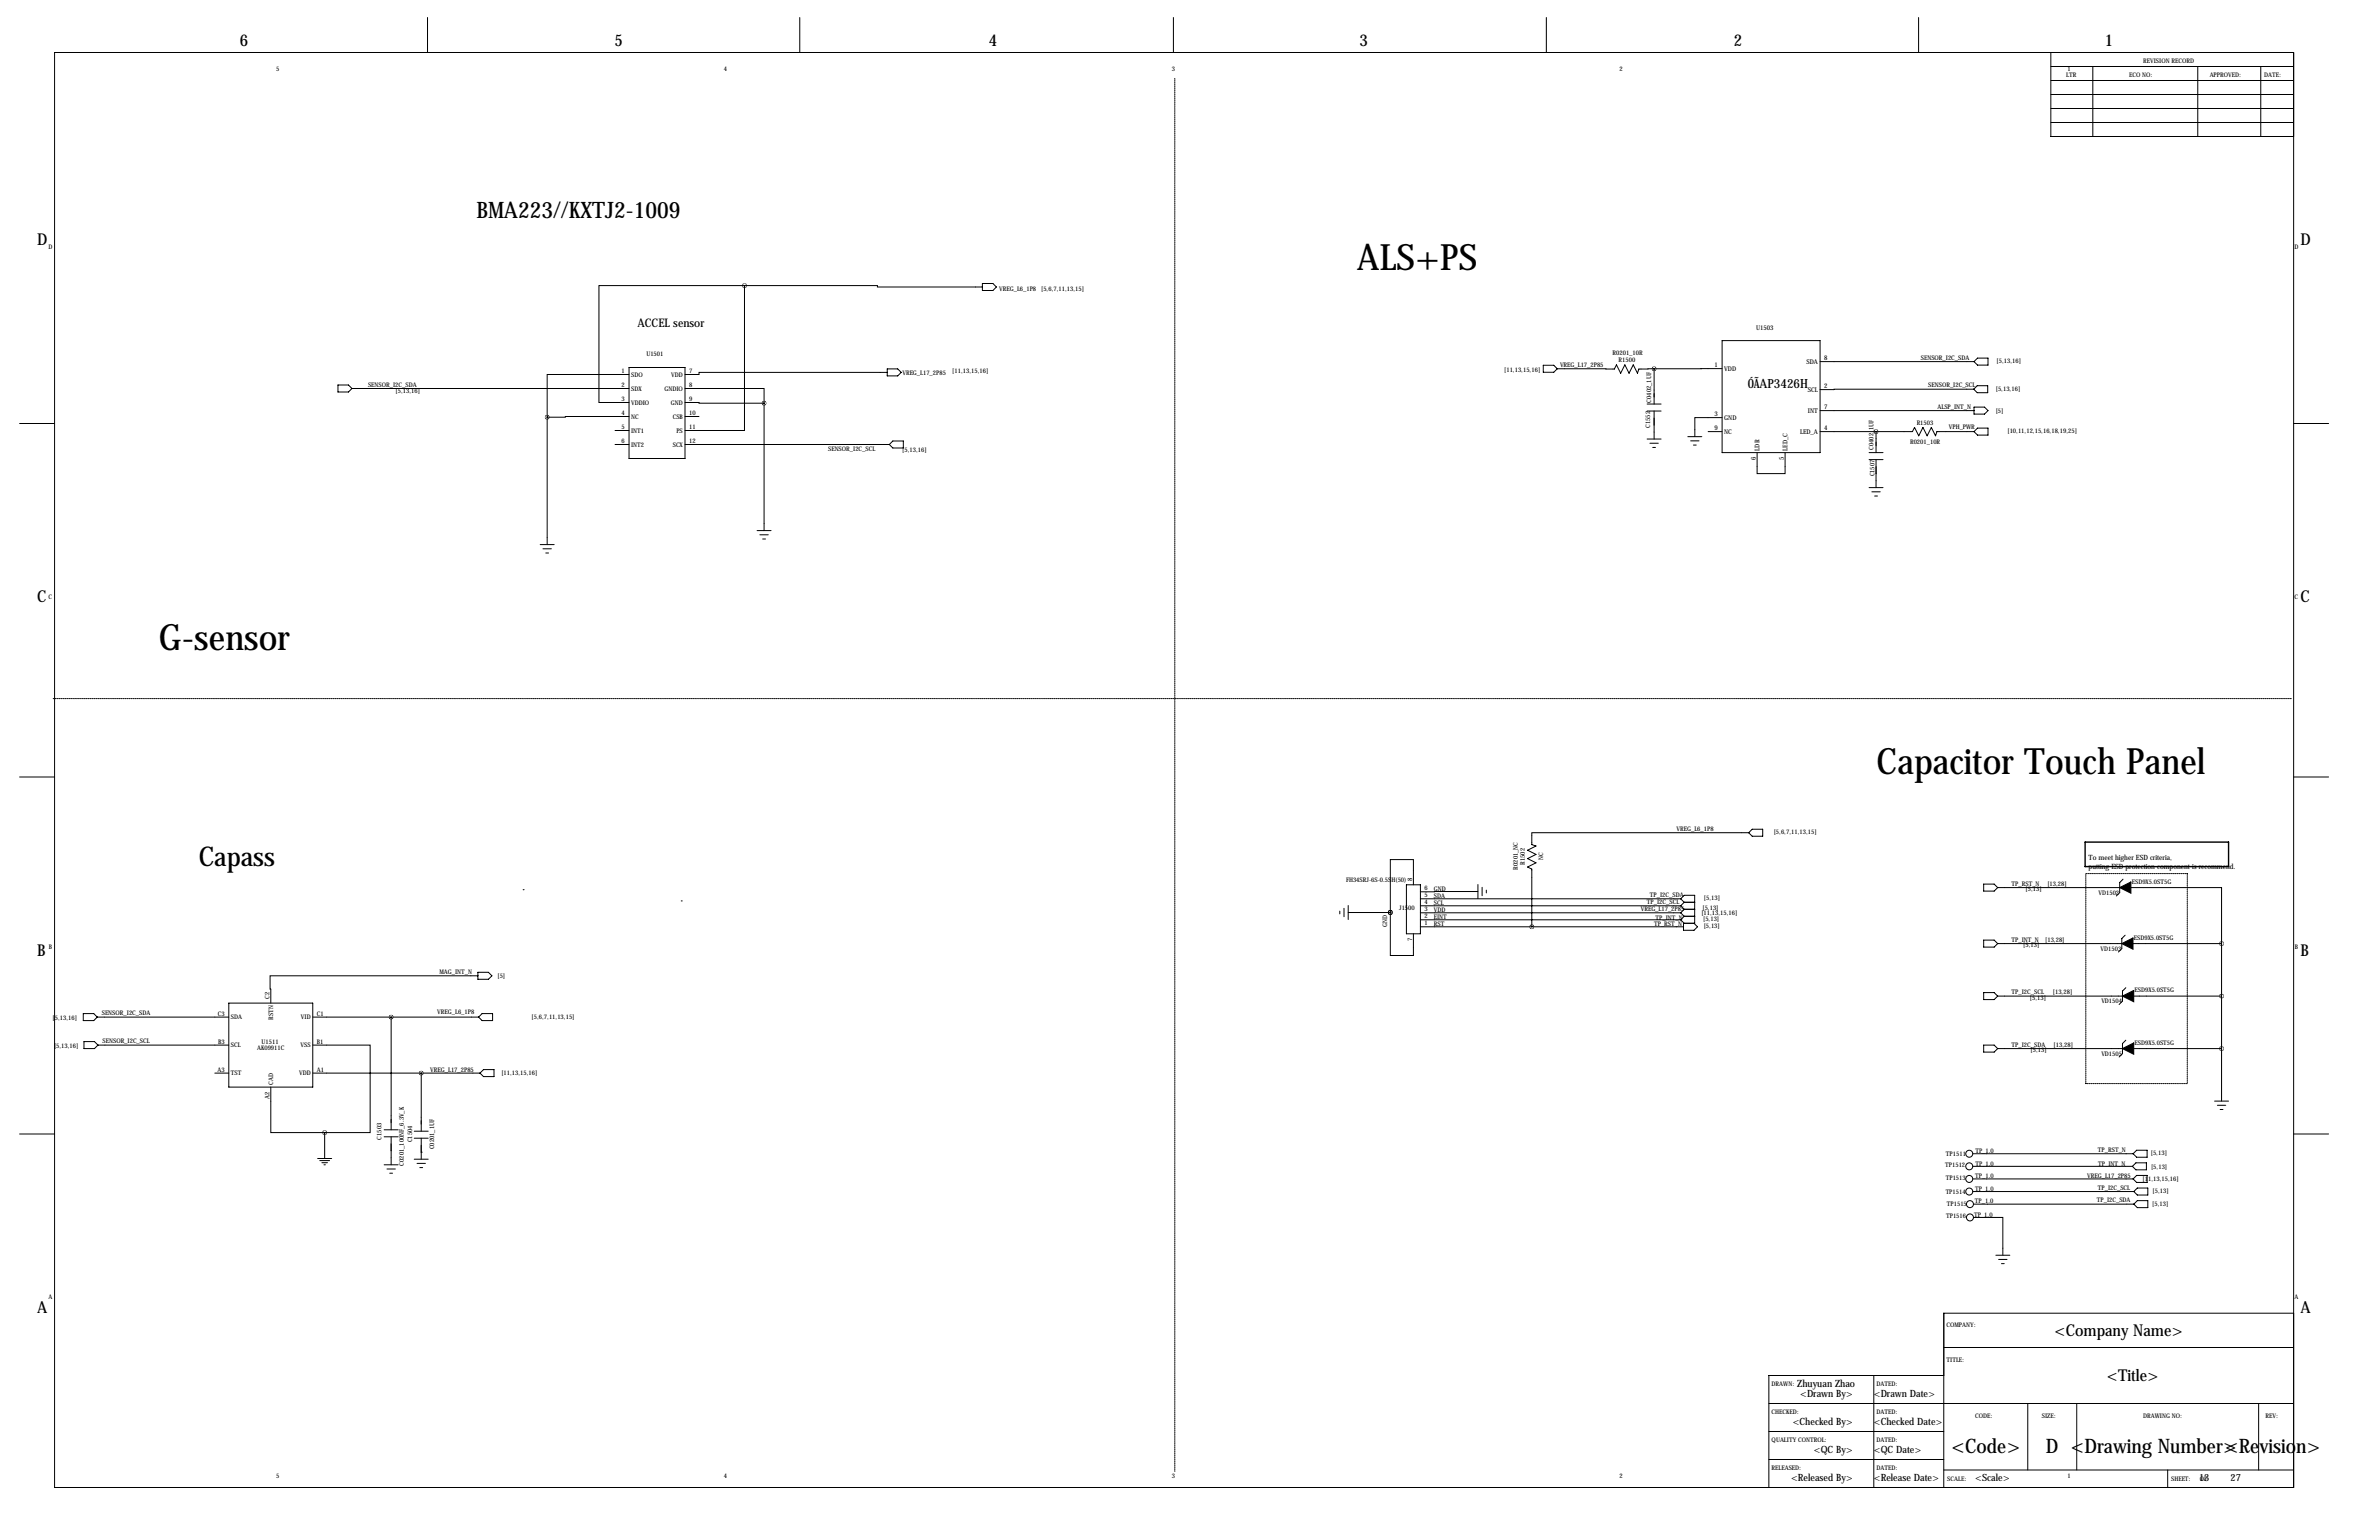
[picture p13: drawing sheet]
<svg xmlns="http://www.w3.org/2000/svg" width="864mm" height="559mm" viewBox="0 0 864 559" stroke-linecap="round" stroke-linejoin="round" font-family="sans-serif">
<defs><g id="words">
<g font-size="13.2">
<text x="492.6" y="98">ALS+PS</text>
<text x="57.7" y="235.7">G-sensor</text>
<text x="681.2" y="280.7">Capacitor Touch Panel</text>
</g>
<text font-size="9.9" x="72.1" y="314.2">Capass</text>
<text font-size="8.2" x="173" y="79.2">BMA223//KXTJ2-1009</text>
<g font-size="7.3">
<text x="708.4" y="527.1">&lt;Code&gt;</text>
<text x="742.7" y="527.1">D &lt;Drawing Number&gt;</text>
<text x="807.7" y="527.1">&lt;Revision&gt;</text>
</g>
<g font-size="5.9">
<text x="87.1" y="16.5">6</text>
<text x="223" y="16.5">5</text>
<text x="358.9" y="16.5">4</text>
<text x="493.5" y="16.5">3</text>
<text x="629.4" y="16.5">2</text>
<text x="764" y="16.5">1</text>
<text x="13.5" y="88.9">D</text>
<text x="835.2" y="88.9">D</text>
<text x="13.5" y="218.4">C</text>
<text x="835.2" y="218.4">C</text>
<text x="13.5" y="346.7">B</text>
<text x="835.2" y="346.7">B</text>
<text x="13.5" y="476.2">A</text>
<text x="835.2" y="476.2">A</text>
<text x="745.9" y="484.7">&lt;Company Name&gt;</text>
<text x="764.9" y="501.2">&lt;Title&gt;</text>
</g>
<text font-size="4.6" x="634.5" y="140.7">ÓÃAP3426H</text>
<text font-size="4.3" x="231.4" y="118.6">ACCEL sensor</text>
<g font-size="3.6">
<text x="652.4" y="503.4">Zhuyuan Zhao</text>
<text x="653.5" y="506.7">&lt;Drawn By&gt;</text>
<text x="680.2" y="506.7">&lt;Drawn Date&gt;</text>
<text x="650.8" y="516.9">&lt;Checked By&gt;</text>
<text x="680.2" y="516.9">&lt;Checked Date&gt;</text>
<text x="658.5" y="527.1">&lt;QC By&gt;</text>
<text x="680.2" y="527.1">&lt;QC Date&gt;</text>
<text x="650.2" y="537.2">&lt;Released By&gt;</text>
<text x="680.2" y="537.2">&lt;Release Date&gt;</text>
<text x="717" y="537.2">&lt;Scale&gt;</text>
<text x="798.3" y="537.2">13</text>
<text x="809.8" y="537.2">27</text>
</g>
<g font-size="2.6">
<text x="758.2" y="311.9">To meet higher ESD criteria,</text>
<text x="758.2" y="315.3">putting ESD protection component is recommend.</text>
</g>
<g font-size="2.4">
<text x="637.4" y="119.8">U1503</text>
<text x="662.2" y="130.7">8</text>
<text x="622.4" y="133.2">1</text>
<text x="625.9" y="134.6">VDD</text>
<text x="655.7" y="132">SDA</text>
<text x="656.3" y="142.2">SCL</text>
<text x="662.2" y="140.9">2</text>
<text x="656.3" y="149.8">INT</text>
<text x="662.2" y="148.5">7</text>
<text x="622.4" y="151">3</text>
<text x="625.9" y="152.4">GND</text>
<text x="622.4" y="156.1">9</text>
<text x="625.9" y="157.4">NC</text>
<text x="653.4" y="157.4">LED_A</text>
<text x="662.2" y="156.1">4</text>
<text x="637.3" y="167" transform="rotate(-90 637.3 167)">6</text>
<text x="638.7" y="163.5" transform="rotate(-90 638.7 163.5)">LDR</text>
<text x="647.5" y="167" transform="rotate(-90 647.5 167)">5</text>
<text x="648.8" y="163.5" transform="rotate(-90 648.8 163.5)">LED_C</text>
</g>
<g font-size="2.3">
<text x="778" y="22.9">REVISION RECORD</text>
<text x="100.2" y="25.7">5</text>
<text x="262.8" y="25.7">4</text>
<text x="425.4" y="25.7">3</text>
<text x="587.9" y="25.7">2</text>
<text x="750.1" y="27.9">LTR</text>
<text x="750.5" y="25.7">1</text>
<text x="772.9" y="27.9">ECO NO:</text>
<text x="802.1" y="27.9">APPROVED:</text>
<text x="821.9" y="27.9">DATE:</text>
<text x="17.6" y="90.5">D</text>
<text x="832.9" y="90.5">D</text>
<text x="362.7" y="105.4">VREG_L6_1P8 [5,6,7,11,13,15]</text>
<text x="234.6" y="129">U1501</text>
<text x="585.4" y="128.8">R0201_10R</text>
<text x="587.6" y="131.4">R1500</text>
<text x="697.3" y="130.7">SENSOR_I2C_SDA</text>
<text x="724.8" y="131.6">[5,13,16]</text>
<text x="225.6" y="135.4">1</text>
<text x="229.1" y="136.7">SDO</text>
<text x="243.7" y="136.7">VDD</text>
<text x="250.2" y="135.4">7</text>
<text x="327.6" y="136.1">VREG_L17_2P85</text>
<text x="345.7" y="135.5">[11,13,15,16]</text>
<text x="546.1" y="135.1">[11,13,15,16]</text>
<text x="566.3" y="133.1">VREG_L17_2P85</text>
<text x="133.6" y="140.5">SENSOR_I2C_SDA</text>
<text x="143.6" y="142.6">[5,13,16]</text>
<text x="225.6" y="140.5">2</text>
<text x="229.1" y="141.8">SDX</text>
<text x="241.2" y="141.8">GNDIO</text>
<text x="250.2" y="140.5">8</text>
<text x="700" y="140.5">SENSOR_I2C_SCL</text>
<text x="724.5" y="141.7">[5,13,16]</text>
<text x="225.6" y="145.5">3</text>
<text x="229.1" y="146.9">VDDIO</text>
<text x="243.6" y="146.9">GND</text>
<text x="250.2" y="145.5">9</text>
<text x="599.4" y="146.1" transform="rotate(-90 599.4 146.1)">C0402_1UF</text>
<text x="703.3" y="148.2">ALSP_INT_N</text>
<text x="724.5" y="149.8">[5]</text>
<text x="225.6" y="150.6">4</text>
<text x="225.6" y="155.7">5</text>
<text x="229.1" y="151.9">NC</text>
<text x="244.2" y="151.9">CSB</text>
<text x="250.2" y="150.6">10</text>
<text x="250.2" y="155.7">11</text>
<text x="599" y="155.2" transform="rotate(-90 599 155.2)">C1552</text>
<text x="695.8" y="154.1">R1503</text>
<text x="707.4" y="155.6">VPH_PWR</text>
<text x="225.6" y="160.8">6</text>
<text x="229.1" y="157">INT1</text>
<text x="245.5" y="157">PS</text>
<text x="250.2" y="160.8">12</text>
<text x="693.4" y="160.9">R0201_10R</text>
<text x="728.8" y="157.2">[10,11,12,15,16,18,19,25]</text>
<text x="229.1" y="162.1">INT2</text>
<text x="244.2" y="162.1">SCX</text>
<text x="300.6" y="163.7">SENSOR_I2C_SCL</text>
<text x="327.5" y="164.2">[5,13,16]</text>
<text x="680.1" y="163.2" transform="rotate(-90 680.1 163.2)">C0402_1UF</text>
<text x="680.5" y="172.9" transform="rotate(-90 680.5 172.9)">C1507</text>
<text x="17.6" y="217.5">C</text>
<text x="833" y="217.5">C</text>
<text x="608.6" y="301.4">VREG_L6_1P8</text>
<text x="643.9" y="302.8">[5,6,7,11,13,15]</text>
<text x="551" y="315.5" transform="rotate(-90 551 315.5)">R0201_NC</text>
<text x="553.5" y="313.8" transform="rotate(-90 553.5 313.8)">R1502</text>
<text x="560.2" y="312.2" transform="rotate(-90 560.2 312.2)">NC</text>
<text x="488.7" y="320">FH34SRJ-6S-0.5SH(50)</text>
<text x="512.6" y="319.5" transform="rotate(-90 512.6 319.5)">8</text>
<text x="517.1" y="323.1">6</text>
<text x="520.5" y="323.2">GND</text>
<text x="730.2" y="321.3">TP_RST_N</text>
<text x="735.3" y="323.4">[5,13]</text>
<text x="743.2" y="321.3">[13,28]</text>
<text x="773.9" y="320.6">ESD9X5.0ST5G</text>
<text x="517.1" y="328.2">4</text>
<text x="517.1" y="325.6">5</text>
<text x="520.5" y="328.3">SCL</text>
<text x="520.5" y="325.8">SDA</text>
<text x="597.9" y="328.2">TP_I2C_SCL</text>
<text x="598.9" y="325.6">TP_I2C_SDA</text>
<text x="618.5" y="326.7">[5,13]</text>
<text x="761.8" y="324.6">VD1502</text>
<text x="507.9" y="330">J1500</text>
<text x="517.1" y="335.8">1</text>
<text x="517.1" y="333.2">2</text>
<text x="517.1" y="330.7">3</text>
<text x="520.5" y="335.9">RST</text>
<text x="520.5" y="333.4">EINT</text>
<text x="520.5" y="330.9">VDD</text>
<text x="595.6" y="330.7">VREG_L17_2P85</text>
<text x="601" y="333.8">TP_INT_N</text>
<text x="617.6" y="332.1">[11,13,15,16]</text>
<text x="618" y="330">[5,13]</text>
<text x="618.3" y="334.4">[5,13]</text>
<text x="503.5" y="336.4" transform="rotate(-90 503.5 336.4)">GND</text>
<text x="512.6" y="341.5" transform="rotate(-90 512.6 341.5)">7</text>
<text x="600.5" y="336">TP_RST_N</text>
<text x="618.5" y="336.9">[5,13]</text>
<text x="730.2" y="341.6">TP_INT_N</text>
<text x="742.4" y="341.6">[13,28]</text>
<text x="774.6" y="341">ESD9X5.0ST5G</text>
<text x="17.7" y="344.5">B</text>
<text x="734.5" y="343.8">[5,13]</text>
<text x="762.6" y="344.9">VD1503</text>
<text x="833" y="344.5">B</text>
<text x="159.5" y="353.3">MAG_INT_N</text>
<text x="180.6" y="354.9">[5]</text>
<text x="97.8" y="362.5" transform="rotate(-90 97.8 362.5)">C2</text>
<text x="730.2" y="360.7">TP_I2C_SCL</text>
<text x="736.9" y="362.8">[5,13]</text>
<text x="745.2" y="360.7">[13,28]</text>
<text x="762.8" y="364">VD1504</text>
<text x="774.9" y="360">ESD9X5.0ST5G</text>
<text x="19.1" y="370.2">[5,13,16]</text>
<text x="36.9" y="368.3">SENSOR_I2C_SDA</text>
<text x="79" y="368.6">C3</text>
<text x="83.8" y="369.9">SDA</text>
<text x="99.1" y="370" transform="rotate(-90 99.1 370)">RSTN</text>
<text x="109.2" y="369.9">VID</text>
<text x="115.1" y="368.6">C1</text>
<text x="158.7" y="368">VREG_L6_1P8</text>
<text x="193" y="369.9">[5,6,7,11,13,15]</text>
<text x="19.6" y="380.3">[5,13,16]</text>
<text x="37.2" y="378.5">SENSOR_I2C_SCL</text>
<text x="79.2" y="378.7">B3</text>
<text x="83.8" y="380">SCL</text>
<text x="93.4" y="380.8">AK09911C</text>
<text x="94.9" y="379">U1511</text>
<text x="109.1" y="380">VSS</text>
<text x="115.1" y="378.7">B1</text>
<text x="730.2" y="379.7">TP_I2C_SDA</text>
<text x="737.2" y="381.9">[5,13]</text>
<text x="745.5" y="379.7">[13,28]</text>
<text x="762.8" y="383">VD1505</text>
<text x="774.9" y="379.1">ESD9X5.0ST5G</text>
<text x="78.9" y="388.9">A3</text>
<text x="115.1" y="388.9">A1</text>
<text x="156.2" y="388.9">VREG_L17_2P85</text>
<text x="182" y="390">[11,13,15,16]</text>
<text x="83.8" y="390.2">TST</text>
<text x="99.1" y="393.7" transform="rotate(-90 99.1 393.7)">CAD</text>
<text x="108.6" y="390.2">VDD</text>
<text x="97.8" y="398.6" transform="rotate(-90 97.8 398.6)">A2</text>
<text x="138.4" y="413.5" transform="rotate(-90 138.4 413.5)">C1503</text>
<text x="149.6" y="414.5" transform="rotate(-90 149.6 414.5)">C1504</text>
<text x="157.6" y="417.1" transform="rotate(-90 157.6 417.1)">C0201_1UF</text>
<text x="706.4" y="419.4">TP1511</text>
<text x="717.1" y="418.5">TP_1.0</text>
<text x="761.6" y="417.9">TP_RST_N</text>
<text x="780.8" y="419.2">[5,13]</text>
<text x="146.6" y="422.9" transform="rotate(-90 146.6 422.9)">C0201_100NF_6.3V_K</text>
<text x="706.2" y="423.5">TP1512</text>
<text x="717.1" y="422.9">TP_1.0</text>
<text x="761.7" y="422.9">TP_INT_N</text>
<text x="780.9" y="424.1">[5,13]</text>
<text x="706.4" y="428.1">TP1513</text>
<text x="717" y="427.5">TP_1.0</text>
<text x="757.7" y="427.3">VREG_L17_2P85</text>
<text x="761.5" y="432">TP_I2C_SCL</text>
<text x="777.8" y="428.5">[11,13,15,16]</text>
<text x="706.3" y="433.1">TP1514</text>
<text x="706.8" y="437.4">TP1515</text>
<text x="716.9" y="436.6">TP_1.0</text>
<text x="717" y="432">TP_1.0</text>
<text x="761.2" y="436.3">TP_I2C_SDA</text>
<text x="781.3" y="437.7">[5,13]</text>
<text x="781.4" y="432.9">[5,13]</text>
<text x="706.5" y="441.9">TP1516</text>
<text x="716.6" y="441.6">TP_1.0</text>
<text x="17.6" y="471.5">A</text>
<text x="832.9" y="471.5">A</text>
<text x="706.6" y="481.3">COMPANY:</text>
<text x="706.6" y="494">TITLE:</text>
<text x="643.1" y="502.9">DRAWN:</text>
<text x="681.2" y="502.9">DATED:</text>
<text x="643.1" y="513.1">CHECKED:</text>
<text x="681.2" y="513.1">DATED:</text>
<text x="717" y="514.3">CODE:</text>
<text x="741.2" y="514.3">SIZE:</text>
<text x="778" y="514.3">DRAWING NO:</text>
<text x="822.5" y="514.3">REV:</text>
<text x="643.1" y="523.2">QUALITY CONTROL:</text>
<text x="681.2" y="523.2">DATED:</text>
<text x="643.1" y="533.4">RELEASED:</text>
<text x="681.2" y="533.4">DATED:</text>
<text x="100.2" y="536.2">5</text>
<text x="262.8" y="536.2">4</text>
<text x="425.4" y="536.2">3</text>
<text x="587.9" y="536.2">2</text>
<text x="706.9" y="537.2">SCALE:</text>
<text x="750.5" y="536.2">1</text>
<text x="788.2" y="537.2">SHEET:</text>
<text x="798.6" y="537.2">OF</text>
</g>
</g></defs>
<path d="M426.5 28.4v505.5M19.3 253.5h812.8M757.2 317h36.8M794 317v76.2M757.2 393.2v-76.2M794 393.2h-36.8" fill="none" stroke="#000" stroke-width=".36" stroke-dasharray=".4 .4"/>
<path d="M756.9 305.6h52.1v8.9h-52.1z" fill="none" stroke="#000" stroke-width=".51"/>
<g fill="none" stroke="#000" stroke-width=".36">
<path d="M19.8 19h812.8v520.8h-812.8zM155.2 6.4v12.6M290.3 6.4v12.6M426 6.4v12.6M561.3 6.4v12.6M696.5 6.4v12.6M744.5 19v30.5h88.1M744.5 39.4h88.1M744.5 34.3h88.1M744.5 29.2h88.1M744.5 24.1h88.1M759.7 24.1v25.4"/>
<path d="M797.8 24.1v25.4M820.7 24.1v25.4M744.5 44.5h88.1M270.3 103.6h-52.9v42.5h10.9M270.3 103.6v52.6h-21.6M270.3 103.6h48.2v.5h38.1M356.6 102.9h3.8l1.3 1.2-1.3 1.3h-3.8zM122.7 139.7h3.8l1.3 1.3-1.3 1.2h-3.8zM228.3 135.9h-29.7v15.5M228.3 133.3h20.4v33.1h-20.4zM322.1 135.1h-68.4v.8h-5M322.1 133.9h3.8l1.3 1.2-1.3 1.3h-3.8z"/>
<path d="M560.2 132.5h3.8l1.3 1.3-1.3 1.3h-3.8zM565.3 133.8l20.7 .1 .8-1.5 1.5 3 1.5-3 1.6 3 1.5-3 1.5 3 .5-1.5 5.6-.1M600.5 133.8v12.8M625.1 133.8h-24.6M625.1 123.6h35.6v40.6h-35.6zM660.7 131.2h55.9M716.6 131.2l1.3-1.3h3.8v2.6h-3.8zM7.1 153.7h12.7M127.8 141h100.5M198.6 151.4v46.2M223.3 156.2h5M228.3 151.1h-23.1v.3h-6.6"/>
<path d="M248.7 146.1h5v.2h23.7M248.7 141h28.7v5.3M248.7 151.1h5M277.4 146.3v46.2M597.9 146.6h5.1M597.9 149.1h5.1M597.9 159.3h5.1M600.5 149.1v10.2M612.7 158.4h5.1M613.7 160h3.1M620.1 156.6h5M625.1 151.5h-9.9v6.9"/>
<path d="M660.7 156.6h33.5l.8-1.5 1.5 3 1.5-3 1.6 3 1.5-3 1.5 3 .5-1.5h13.5M660.7 149h55.9M681 156.6v7.6M716.5 141.2l-55.8 .2M716.5 141.2l1.3-1.2h3.8v2.5h-3.8zM716.6 147.7h3.8l1.3 1.3-1.3 1.3h-3.8zM717.9 155.3h3.8v2.6h-3.8l-1.3-1.3zM832.6 153.7h12.7M223.3 161.3h5M248.7 161.3h74.1M324.1 160h3.8v2.6h-3.8l-1.3-1.3zM598.9 160.8h3.1"/>
<path d="M599.9 162.4h1.1M614.7 161.5h1M637.8 164.2v7.7h10.2v-7.7M678.5 164.2h5.1M678.5 166.8h5.1M678.5 176.9h5.1M679.5 178.5h3M680.5 180h1M681 166.8v10.1M196.1 197.6h5.1M197.1 199.1h3.1M274.8 192.5h5.1"/>
<path d="M275.8 194.1h3.1M276.9 195.6h1M198.1 200.7h1M7.1 281.9h12.7M832.6 281.9h12.7M634.8 302.2h-78.7v4.3l1.5 .5-3.1 1.5 3.1 1.5-3.1 1.6 3.1 1.5-3.1 1.5 1.6 .8v20.9M634.8 302.2l1.3-1.3h3.8v2.5h-3.8zM770.7 319l-1.2 1.2v3.7l-1.3 1.2M189.9 322.8h.1M247.3 326.9h.1M486.4 330.6v1M487.9 329.6v3"/>
<path d="M489.4 331.1h15.3M489.4 328.6v5.1M504.7 331.1h.1M504.7 331.1v15.6h8.4v-7.9M510.5 321.1h5.1v17.7h-5.1zM513.1 321.1v-9.2h-8.4v19.2M515.6 336.3h95.5M515.6 333.8h94.5M515.6 331.2h94.5M515.6 328.7h94.5M515.6 326.1h94.5M536.5 323.5l-20.9 .1"/>
<path d="M536.5 321v5M538 322v3M539.5 323v1M610.1 326.1l1.3-1.2h3.8v10.1h-4.1v2.6h3.8l1.3-1.3-1.3-1.3M610.1 331.2l1.3 1.3M610.1 328.7l1.3 1.2M610.1 326.1l1.3 1.3M610.1 333.8l1.3 1.2M611.4 332.5h3.8M611.4 329.9h3.8M611.4 329.9l-1.3 1.3M611.4 327.4h3.8"/>
<path d="M611.4 327.4l-1.3 1.3M611.4 332.5l-1.3 1.3M720.1 320.8h3.8l1.3 1.3-1.3 1.2h-3.8zM725.2 322.1h44.3M771.4 339.3l-1.2 1.3v3.6l-1.2 1.2M773.5 322.1h32.9v20.3M173.5 354.1h-75.5l.3 9.9M173.5 352.8h3.8l1.3 1.3-1.3 1.2h-3.8zM720.1 341.1h3.8l1.3 1.3-1.3 1.3h-3.8zM725.2 342.4h45M771.7 358.4l-1.2 1.2v3.7l-1.2 1.2M774.3 342.4h32.1"/>
<path d="M806.4 342.4v57.1M30.2 367.8h3.8l1.3 1.3-1.3 1.2h-3.8zM30.5 378h3.8l1.3 1.2-1.3 1.3h-3.8zM35.3 369.1h47.8M35.6 379.2h47.5M83.1 364h30.4v30.5h-30.4zM113.5 379.2h20.9v31.8h-16.5M113.5 369.1h60.2M142 369.1v40.9M175 367.8h3.8v2.5h-3.8l-1.3-1.2zM720.1 379.2h3.8l1.3 1.3-1.3 1.3h-3.8zM720.1 360.2h3.8l1.3 1.2-1.3 1.3h-3.8z"/>
<path d="M725.2 361.4h45.3M771.7 377.4l-1.2 1.3v3.6l-1.2 1.2M774.5 361.4h31.9M78 389.4h5.1M98.3 394.5v16.5h19.6M113.5 389.4h60.7M152.9 389.4v21.1M175.5 388.1h3.8v2.6h-3.8l-1.3-1.3zM725.2 380.5h45.3M774.5 380.5h31.9M803.9 399.5h5.1M7.1 411.5h12.7"/>
<path d="M117.9 411v9.4M139.4 410h5.1M139.4 412.5h5.1M142 412.5v10.2M150.4 410.5h5M150.4 413h5M152.9 418.1h.1M152.9 413v7.6M716.1 418.6h58.2M774.3 418.6l1.3-1.2h3.8v2.5h-3.8zM804.9 401.1h3.1M805.9 402.6h1.1"/>
<path d="M832.6 411.5h12.7M115.3 420.4h5.1M116.1 421.1h3.5M116.8 421.9h2.1M117.6 422.7h.5M139.4 422.7h5.1M140.5 424.2h3M141.5 425.7h1M150.4 420.6h5M151.4 422.1h3M152.4 423.7h1M716.1 432.4h58.5"/>
<path d="M716.1 427.8h58.2M716.1 423.2h58M716.4 436.9h58.2M774.1 423.2l1.3-1.3h3.8v2.6h-3.8zM774.3 427.8l1.3-1.3h3.8v2.6h-3.8zM774.6 432.4l1.3-1.3h3.8v2.5h-3.8zM774.6 436.9l1.3-1.2h3.8v2.5h-3.8zM716.4 441.8h10.6v13.7M724.5 455.5h5.1M725.5 457h3.1M726.5 458.5h1.1M832.6 476.5h-127v63.3"/>
<path d="M680.2 499.1v40.7M705.6 499.1h-63.5v40.7M705.6 488.9h127M642.1 509.3h190.5M642.1 519.4h63.5M736.1 509.3v24.1M753.9 509.3v24.1M819.9 509.3v24.1M642.1 529.6h63.5M705.6 533.4h127M786.9 533.4v6.4"/>
<circle cx="714.9" cy="418.6" r="1.27"/>
<circle cx="714.9" cy="427.8" r="1.27"/>
<circle cx="714.9" cy="423.2" r="1.27"/>
<circle cx="714.9" cy="432.4" r="1.27"/>
<circle cx="715.1" cy="436.9" r="1.27"/>
<circle cx="715.1" cy="441.8" r="1.27"/>
</g>
<path d="M769.5 322.1l4-2.1v4.1zM770.2 342.4l4.1-2v4zM770.5 361.4l4-2v4.1zM770.5 380.5l4-2v4z" fill="#000" stroke="#000" stroke-width=".38"/>
<path d="M277.3 146.3a.05 .05 0 0 0 .1 0 .05 .05 0 0 0-.1 0zM270.2 103.6a.05 .05 0 0 0 .1 0 .05 .05 0 0 0-.1 0zM198.6 151.4a.05 .05 0 0 0 .1 0 .05 .05 0 0 0-.1 0zM806.4 380.5a.05 .05 0 0 0 .1 0 .05 .05 0 0 0-.1 0zM806.4 361.4a.06 .06 0 0 0 .1 0 .06 .06 0 0 0-.1 0zM806.4 342.4a.06 .06 0 0 0 .1 0 .06 .06 0 0 0-.1 0zM117.8 411a.05 .05 0 0 0 .1 0 .05 .05 0 0 0-.1 0zM152.9 389.4a.06 .06 0 0 0 .1 0 .06 .06 0 0 0-.1 0zM141.9 369.1a.05 .05 0 0 0 .1 0 .05 .05 0 0 0-.1 0zM504.6 331.1a.1 .1 0 0 0 .2 0 .1 .1 0 0 0-.2 0zM504.6 331.1a.1 .1 0 0 0 .2 0 .1 .1 0 0 0-.2 0zM681 156.6a.06 .06 0 0 0 .1 0 .06 .06 0 0 0-.1 0zM600.4 133.8a.05 .05 0 0 0 .1 0 .05 .05 0 0 0-.1 0zM556 336.3a.06 .06 0 0 0 .1 0 .06 .06 0 0 0-.1 0z" fill="#000" stroke="#000" stroke-width="1.5"/>
<use href="#words"/>
</svg>
